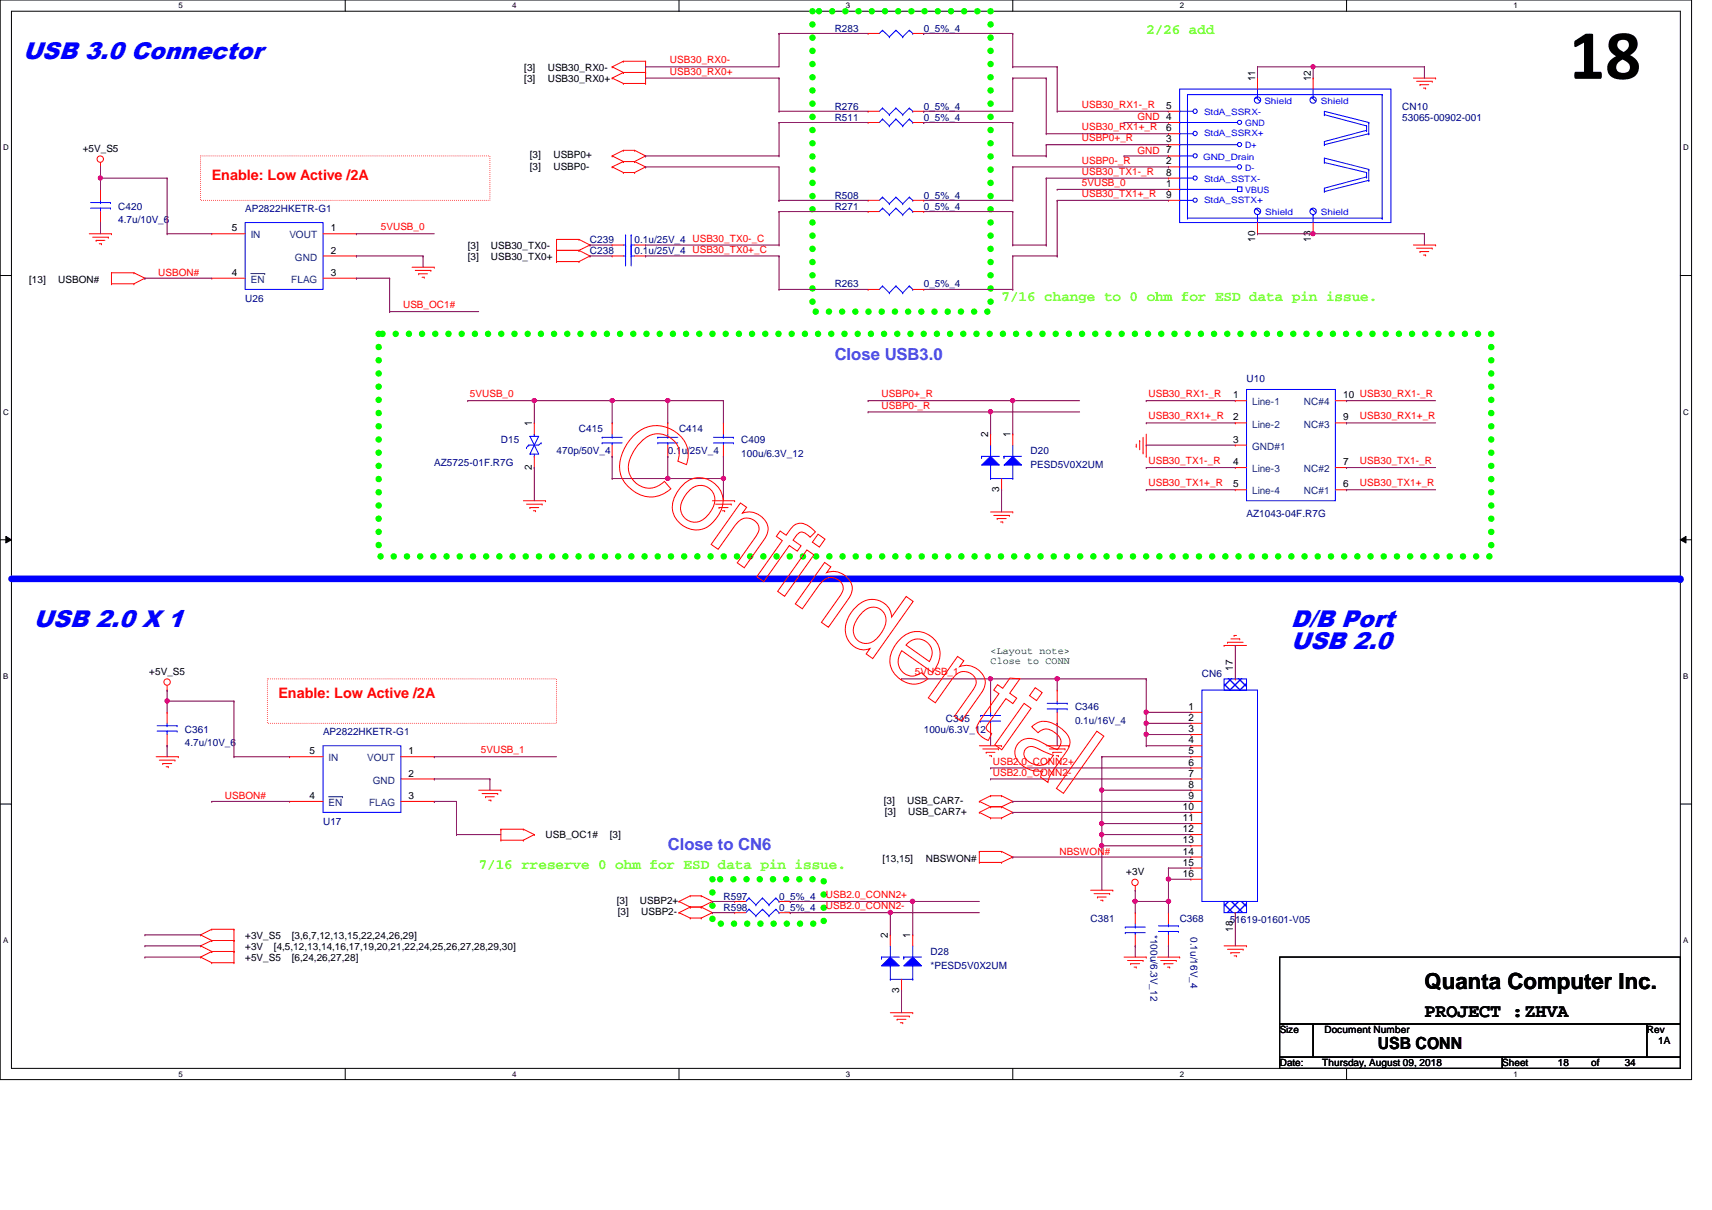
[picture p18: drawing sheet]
<svg xmlns="http://www.w3.org/2000/svg" width="297mm" height="210mm" viewBox="0 0 297 210" stroke-linecap="round" stroke-linejoin="round" font-family="sans-serif">
<defs><g id="words">
<text font-size="12.3" x="272.2" y="13.7">18</text>
<g font-size="4.3" fill="#00f">
<text x="3.9" y="10.2">USB 3.0 Connector</text>
<text x="5.8" y="108.7">USB 2.0 X 1</text>
<text x="224" y="112.6">USB 2.0</text>
<text x="224" y="108.7">D/B Port</text>
</g>
<text font-size="3.9" x="247.1" y="171.5">Quanta Computer Inc.</text>
<text font-size="3.3" x="247.1" y="176.4">PROJECT :ZHVA</text>
<g font-size="2.9" fill="#8000ff">
<text x="144.8" y="62.5">Close USB3.0</text>
<text x="115.9" y="147.4">Close to CN6</text>
</g>
<text font-size="2.9" x="239.1" y="182">USB CONN</text>
<g font-size="2.5" fill="#80ff00">
<text x="198.9" y="6">2/26 add</text>
<text x="173.8" y="52.3">7/16 change to 0 ohm for ESD data pin issue.</text>
<text x="83.1" y="150.7">7/16 rreserve 0 ohm for ESD data pin issue.</text>
</g>
<g font-size="2.5" fill="#f00">
<text x="36.7" y="31.3">Enable: Low Active /2A</text>
<text x="48.3" y="121.1">Enable: Low Active /2A</text>
</g>
<g font-size="1.7" fill="#000080">
<text x="144.8" y="5.5">R283</text>
<text x="160.3" y="5.5">0_5%_4</text>
<text x="144.8" y="19">R276</text>
<text x="144.8" y="20.9">R511</text>
<text x="160.3" y="19">0_5%_4</text>
<text x="160.3" y="20.9">0_5%_4</text>
<text x="243.3" y="19">CN10</text>
<text x="243.3" y="20.9">53065-00902-001</text>
<text x="144.8" y="34.5">R508</text>
<text x="160.3" y="34.5">0_5%_4</text>
<text x="20.5" y="36.4">C420</text>
<text x="20.5" y="38.7">4.7u/10V_6</text>
<text x="42.5" y="36.7">AP2822HKETR-G1</text>
<text x="144.8" y="36.4">R271</text>
<text x="160.3" y="36.4">0_5%_4</text>
<text x="102.4" y="44.1">C238</text>
<text x="102.4" y="42.2">C239</text>
<text x="110.1" y="44.1">0.1u/25V_4 USB30_TX0+_C</text>
<text x="110.1" y="42.2">0.1u/25V_4 USB30_TX0-_C</text>
<text x="42.5" y="52.4">U26</text>
<text x="144.8" y="49.9">R263</text>
<text x="160.3" y="49.9">0_5%_4</text>
<text x="216.3" y="66.3">U10</text>
<text x="86.9" y="76.9">D15</text>
<text x="100.5" y="75">C415</text>
<text x="117.8" y="75">C414</text>
<text x="128.6" y="76.9">C409</text>
<text x="75.4" y="80.8">AZ5725-01F.R7G</text>
<text x="96.6" y="78.8">470p/50V_4</text>
<text x="115.9" y="78.8">0.1u/25V_4</text>
<text x="128.6" y="79.2">100u/6.3V_12</text>
<text x="178.8" y="78.8">D20</text>
<text x="178.8" y="81.2">PESD5V0X2UM</text>
<text x="216.3" y="89.7">AZ1043-04F.R7G</text>
<text x="208.5" y="117.4">CN6</text>
<text x="164.1" y="125.2">C345</text>
<text x="186.5" y="123.2">C346</text>
<text x="186.5" y="125.6">0.1u/16V_4</text>
<text x="32.1" y="127.1">C361</text>
<text x="32.1" y="129.4">4.7u/10V_6</text>
<text x="56" y="127.5">AP2822HKETR-G1</text>
<text x="160.3" y="127.1">100u/6.3V_12</text>
<text x="56" y="143.1">U17</text>
<text x="125.5" y="156">R597</text>
<text x="125.5" y="158">R598</text>
<text x="135.2" y="156">0_5%_4</text>
<text x="135.2" y="158">0_5%_4</text>
<text x="189.2" y="159.9">C381</text>
<text x="204.7" y="159.9">C368</text>
<text x="213.4" y="160.1">51619-01601-V05</text>
<text x="161.5" y="165.7">D28</text>
<text x="199.6" y="162.2" transform="rotate(90 199.6 162.2)">*100u/6.3V_12</text>
<text x="206.5" y="162.6" transform="rotate(90 206.5 162.6)">0.1u/16V_4</text>
<text x="161.5" y="168">*PESD5V0X2UM</text>
</g>
<g font-size="1.7" fill="#f00">
<text x="116.2" y="11">USB30_RX0-</text>
<text x="116.2" y="13">USB30_RX0+</text>
<text x="187.7" y="18.7">USB30_RX1-_R</text>
<text x="187.7" y="22.6">USB30_RX1+_R</text>
<text x="197.4" y="20.9">GND 4</text>
<text x="187.7" y="24.5">USBP0+_R</text>
<text x="187.7" y="28.4">USBP0-_R</text>
<text x="197.4" y="26.7">GND 7</text>
<text x="187.7" y="30.3">USB30_TX1-_R</text>
<text x="187.7" y="34.2">USB30_TX1+_R</text>
<text x="187.7" y="32.3">5VUSB_0</text>
<text x="66.1" y="40">5VUSB_0</text>
<text x="27.5" y="47.9">USBON#</text>
<text x="69.9" y="53.5">USB_OC1#</text>
<text x="81.5" y="68.9">5VUSB_0</text>
<text x="152.9" y="68.9">USBP0+_R</text>
<text x="152.9" y="70.9">USBP0-_R</text>
<text x="199.3" y="68.9">USB30_RX1-_R</text>
<text x="199.3" y="72.8">USB30_RX1+_R</text>
<text x="236" y="72.8">USB30_RX1+_R</text>
<text x="199.3" y="80.5">USB30_TX1-_R</text>
<text x="236" y="80.5">USB30_TX1-_R</text>
<text x="199.3" y="84.4">USB30_TX1+_R</text>
<text x="236" y="84.4">USB30_TX1+_R</text>
<text x="158.7" y="117.2">5VUSB_1</text>
<text x="83.4" y="130.7">5VUSB_1</text>
<text x="172.3" y="132.6">USB2.0_CONN2+</text>
<text x="172.3" y="134.5">USB2.0_CONN2-</text>
<text x="39" y="138.6">USBON#</text>
<text x="183.8" y="148.3">NBSWON#</text>
<text x="143.3" y="155.8">USB2.0_CONN2+</text>
<text x="143.3" y="157.7">USB2.0_CONN2-</text>
</g>
<g font-size="1.7">
<text x="91" y="14.2">[3]</text>
<text x="91" y="12.2">[3]</text>
<text x="95" y="14.2">USB30_RX0+</text>
<text x="95" y="12.2">USB30_RX0-</text>
<text x="217.8" y="14.1" transform="rotate(-90 217.8 14.1)">11</text>
<text x="227.4" y="14.1" transform="rotate(-90 227.4 14.1)">12</text>
<text x="202.4" y="18.9">5</text>
<text x="202.4" y="22.8">6</text>
<text x="14.3" y="26.3">+5V_S5</text>
<text x="91.9" y="29.4">[3]</text>
<text x="91.9" y="27.5">[3]</text>
<text x="96" y="29.4">USBP0-</text>
<text x="96" y="27.5">USBP0+</text>
<text x="202.4" y="28.5">2</text>
<text x="202.4" y="24.7">3</text>
<text x="202.4" y="32.4">1</text>
<text x="202.4" y="30.5">8</text>
<text x="202.4" y="34.3">9</text>
<text x="40.2" y="40.1">5</text>
<text x="57.4" y="40.1">1</text>
<text x="217.8" y="41.9" transform="rotate(-90 217.8 41.9)">10</text>
<text x="227.4" y="41.9" transform="rotate(-90 227.4 41.9)">13</text>
<text x="40.2" y="47.8">4</text>
<text x="57.4" y="47.8">3</text>
<text x="57.4" y="44">2</text>
<text x="81.1" y="45">[3]</text>
<text x="81.1" y="43.1">[3]</text>
<text x="85.2" y="45">USB30_TX0+</text>
<text x="85.2" y="43.1">USB30_TX0-</text>
<text x="5.1" y="49.1">[13]</text>
<text x="10.1" y="49.1">USBON#</text>
<text x="213.9" y="69.1">1</text>
<text x="233" y="69.1">10 USB30_RX1-_R</text>
<text x="92.3" y="74" transform="rotate(-90 92.3 74)">1</text>
<text x="171.4" y="75.9" transform="rotate(-90 171.4 75.9)">2</text>
<text x="175.3" y="75.9" transform="rotate(-90 175.3 75.9)">1</text>
<text x="213.9" y="72.9">2</text>
<text x="213.9" y="76.8">3</text>
<text x="233" y="72.9">9</text>
<text x="92.3" y="81.5" transform="rotate(-90 92.3 81.5)">2</text>
<text x="213.9" y="80.7">4</text>
<text x="233" y="80.7">7</text>
<text x="173.4" y="85.3" transform="rotate(-90 173.4 85.3)">3</text>
<text x="213.9" y="84.5">5</text>
<text x="233" y="84.5">6</text>
<text x="25.9" y="117.1">+5V_S5</text>
<text x="213.9" y="116.4" transform="rotate(-90 213.9 116.4)">17</text>
<text x="206.2" y="123.1">1</text>
<text x="206.2" y="125.1">2</text>
<text x="53.7" y="130.9">5</text>
<text x="70.9" y="130.9">1</text>
<text x="206.2" y="127">3</text>
<text x="206.2" y="128.9">4</text>
<text x="206.2" y="130.9">5</text>
<text x="70.9" y="134.7">2</text>
<text x="206.2" y="132.8">6</text>
<text x="206.2" y="134.7">7</text>
<text x="206.2" y="136.7">8</text>
<text x="53.7" y="138.6">4</text>
<text x="70.9" y="138.6">3</text>
<text x="153.3" y="139.4">[3]</text>
<text x="153.5" y="141.4">[3]</text>
<text x="157.4" y="139.4">USB_CAR7-</text>
<text x="157.6" y="141.4">USB_CAR7+</text>
<text x="205.2" y="140.5">10</text>
<text x="205.2" y="142.5">11</text>
<text x="206.2" y="138.6">9</text>
<text x="94.7" y="145.5">USB_OC1#</text>
<text x="105.8" y="145.5">[3]</text>
<text x="153.1" y="149.5">[13,15]</text>
<text x="160.7" y="149.5">NBSWON#</text>
<text x="205.2" y="144.4">12</text>
<text x="205.2" y="146.3">13</text>
<text x="205.2" y="148.3">14</text>
<text x="195.4" y="151.8">+3V</text>
<text x="205.2" y="150.2">15</text>
<text x="205.2" y="152.1">16</text>
<text x="107" y="156.8">[3]</text>
<text x="107.2" y="158.7">[3]</text>
<text x="111" y="156.8">USBP2+</text>
<text x="111.2" y="158.7">USBP2-</text>
<text x="213.9" y="161.6" transform="rotate(-90 213.9 161.6)">18</text>
<text x="42.5" y="162.8">+3V_S5</text>
<text x="42.5" y="164.8">+3V</text>
<text x="42.5" y="166.7">+5V_S5</text>
<text x="47.5" y="164.8">[4,5,12,13,14,16,17,19,20,21,22,24,25,26,27,28,29,30]</text>
<text x="50.6" y="162.8">[3,6,7,12,13,15,22,24,26,29]</text>
<text x="50.6" y="166.7">[6,24,26,27,28]</text>
<text x="154" y="162.7" transform="rotate(-90 154 162.7)">2</text>
<text x="157.9" y="162.7" transform="rotate(-90 157.9 162.7)">1</text>
<text x="156" y="172.2" transform="rotate(-90 156 172.2)">3</text>
<text x="222" y="179.2">Size</text>
<text x="229.8" y="179.2">Document Number</text>
<text x="285.7" y="179.2">Rev</text>
<text x="222" y="185">Date:</text>
<text x="229.4" y="185">Thursday, August 09, 2018</text>
<text x="260.6" y="185">Sheet</text>
<text x="270.3" y="185">18</text>
<text x="276.1" y="185">of</text>
<text x="281.9" y="185">34</text>
<text x="287.7" y="181.1">1A</text>
</g>
<g font-size="1.7" fill="#004080">
<text x="43.5" y="41.4">IN</text>
<text x="50.2" y="41.4">VOUT</text>
<text x="51.2" y="45.2">GND</text>
<text x="43.5" y="49.1">EN</text>
<text x="50.5" y="49.1">FLAG</text>
<text x="217.3" y="70.3">Line-1</text>
<text x="226.2" y="70.3">NC#4</text>
<text x="217.3" y="74.2">Line-2</text>
<text x="226.2" y="74.2">NC#3</text>
<text x="217.3" y="81.9">Line-3</text>
<text x="217.3" y="78">GND#1</text>
<text x="226.2" y="81.9">NC#2</text>
<text x="217.3" y="85.8">Line-4</text>
<text x="226.2" y="85.8">NC#1</text>
<text x="57" y="132.1">IN</text>
<text x="63.7" y="132.1">VOUT</text>
<text x="64.7" y="135.9">GND</text>
<text x="57" y="139.8">EN</text>
<text x="64" y="139.8">FLAG</text>
</g>
<g font-size="1.7" fill="#008000">
<text x="171.9" y="113.4">&lt;Layout note&gt;</text>
<text x="171.9" y="115.1">Close to CONN</text>
</g>
<g font-size="1.5" fill="#00f">
<text x="208.9" y="19.9">StdA_SSRX-</text>
<text x="208.9" y="23.6">StdA_SSRX+</text>
<text x="216.1" y="21.9">GND</text>
<text x="219.4" y="18">Shield</text>
<text x="229.2" y="18">Shield</text>
<text x="208.7" y="27.7">GND_Drain</text>
<text x="216.1" y="25.7">D+</text>
<text x="216.1" y="29.6">D-</text>
<text x="208.9" y="35.2">StdA_SSTX+</text>
<text x="208.9" y="31.5">StdA_SSTX-</text>
<text x="216.1" y="33.4">VBUS</text>
<text x="219.5" y="37.3">Shield</text>
<text x="229.2" y="37.3">Shield</text>
</g>
<g font-size="1.4">
<text x="30.9" y="1.4">5</text>
<text x="88.9" y="1.4">4</text>
<text x="146.8" y="1.4">3</text>
<text x="204.7" y="1.4">2</text>
<text x="262.6" y="1.4">1</text>
<text x=".5" y="26.1">D</text>
<text x="292.1" y="26.1">D</text>
<text x=".5" y="71.9">C</text>
<text x="292.1" y="71.9">C</text>
<text x=".5" y="117.8">B</text>
<text x="292.1" y="117.8">B</text>
<text x=".5" y="163.6">A</text>
<text x="292.1" y="163.6">A</text>
<text x="30.9" y="186.8">5</text>
<text x="88.9" y="186.8">4</text>
<text x="146.8" y="186.8">3</text>
<text x="204.7" y="186.8">2</text>
<text x="262.6" y="186.8">1</text>
</g>
</g></defs>
<path d="M0 0h293.5v187.3h-293.5zM2 1.9h289.5v183.4h-289.5z" fill="none" stroke="#000" stroke-width=".17"/>
<g fill="#fff">
<path d="M30.9 .2h.8v1.5h-.8z"/>
<path d="M30.9 185.5h.8v1.6h-.8z"/>
</g>
<path d="M59.9 0v1.9M59.9 185.3v2" fill="none" stroke="#000" stroke-width=".17"/>
<g fill="#fff">
<path d="M88.9 .2h.7v1.5h-.7z"/>
<path d="M88.9 185.5h.7v1.6h-.7z"/>
</g>
<path d="M117.8 0v1.9M117.8 185.3v2" fill="none" stroke="#000" stroke-width=".17"/>
<g fill="#fff">
<path d="M146.8 .2h.7v1.5h-.7z"/>
<path d="M146.8 185.5h.7v1.6h-.7z"/>
</g>
<path d="M175.7 0v1.9M175.7 185.3v2" fill="none" stroke="#000" stroke-width=".17"/>
<g fill="#fff">
<path d="M204.7 .2h.7v1.5h-.7z"/>
<path d="M204.7 185.5h.7v1.6h-.7z"/>
</g>
<path d="M233.6 0v1.9M233.6 185.3v2" fill="none" stroke="#000" stroke-width=".17"/>
<g fill="#fff">
<path d="M262.6 .2h.8v1.5h-.8z"/>
<path d="M262.6 185.5h.8v1.6h-.8z"/>
<path d="M.5 24.8h1v1.6h-1z"/>
<path d="M292.1 24.8h.9v1.6h-.9z"/>
<path d="M.5 70.7h1v1.5h-1z"/>
<path d="M292.1 70.7h.9v1.5h-.9z"/>
</g>
<path d="M0 47.8h2M291.5 47.8h2" fill="none" stroke="#000" stroke-width=".17"/>
<g fill="#fff">
<path d="M.5 116.5h.9v1.6h-.9z"/>
<path d="M292.1 116.5h.8v1.6h-.8z"/>
</g>
<path d="M0 93.6h2M1 93l1 .6-1 .6zM291.5 93.6l1-.6v1.2zM291.5 93.6h2" fill="none" stroke="#000" stroke-width=".17"/>
<path d="M1 93l1 .6-1 .6zM291.5 93.6l1-.6v1.2z" fill="#000"/>
<g fill="#fff">
<path d="M.5 162.4h.9v1.5h-.9z"/>
<path d="M292.1 162.4h.8v1.5h-.8z"/>
</g>
<path d="M0 139.5h2M291.5 139.5h2" fill="none" stroke="#000" stroke-width=".17"/>
<path d="M34.8 27.1h50.2v7.7h-50.2zM46.4 117.8h50.2v7.7h-50.2z" fill="none" stroke="#f00" stroke-width=".17" stroke-dasharray="0 .3"/>
<path d="M2 100.4h289.5" fill="none" stroke="#00f" stroke-width="1.1"/>
<circle cx="291.5" cy="100.4" r=".57" fill="#00f"/>
<path d="M141 1.9h30.9v52.2h-30.9zM65.7 57.9h193v38.6h-193zM123.6 152.5h19.3v7.7h-19.3z" fill="none" stroke="#0f0" stroke-width="1.1" stroke-dasharray="0 2.3"/>
<g fill="none" stroke="#f00" stroke-width=".17">
<path d="M106.2 13.5h.1M106.2 11.6h.1M106.2 13.5l2 1M106.2 11.6l2 1M108.2 12.6h.1M108.2 14.5h.1M108.2 10.6h.1M108.2 12.6l-2 .9M108.2 12.6h3.8M108.2 14.5h3.8M108.2 10.6l-2 1M108.2 10.6h3.8"/>
<path d="M112 12.6h.1M112 14.5h.1M112 10.6h.1M112 10.6v3.9M150.6 19.3h.1M150.6 5.8h.1M150.6 19.3h2M150.6 5.8h2M158.4 19.3h1.9M158.4 5.8h1.9M160.3 19.3h.1M160.3 5.8h.1"/>
<path d="M245.2 13.5h3.9M245.8 14.1h2.7M246.4 14.7h.1M246.4 14.7h1.5M247 15.3h.4M247.4 15.3h.1M248.5 14.1h.1M249.1 13.5h.1M17.4 29h.1M17.4 32.9h.1M17.4 38.6h.1M17.4 28.2v.8"/>
<path d="M17.4 32.9v1.9M17.4 36.7v1.9M106.2 29h.1M106.2 27.1h.1M106.2 29l2 .9M106.2 27.1l2 .9M108.2 29.9h.1M108.2 28h.1M108.2 26.1h.1M108.2 29.9h1.9M108.2 28l-2 1M108.2 28h1.9"/>
<path d="M108.2 26.1l-2 1M108.2 26.1h1.9M110.1 29.9h.1M110.1 28h.1M110.1 26.1h.1M110.1 28l1.9 1M110.1 26.1l1.9 1M112 29h.1M112 27.1h.1M112 29l-1.9 .9M112 27.1l-1.9 .9M150.6 21.3h.1"/>
<path d="M150.6 21.3h2M158.4 21.3h1.9M160.3 21.3h.1M15.5 40.6h3.8M16.1 41.1h2.7M16.7 41.7h.1M16.7 41.7h1.5M17.2 42.3h.4M17.6 42.3h.1M18.8 41.1h.1M19.3 49.2h.1M19.3 47.3h.1"/>
<path d="M19.3 40.6h.1M19.3 49.2h3.9M19.3 47.3v1.9M19.3 47.3h3.9M23.2 49.2h.1M23.2 47.3h.1M23.2 47.3l1.9 1M25.1 48.3h.1M25.1 48.3l-1.9 .9M71.5 46.4h3.8M72 46.9h2.8M72.6 47.5h.1"/>
<path d="M72.6 47.5h1.6M73.2 48.1h.4M73.6 48.1h.1M74.8 46.9h.1M75.3 46.4h.1M96.6 45.4h.1M96.6 43.4h.1M96.6 41.5h.1M96.6 43.4h3.9M96.6 45.4h3.9M96.6 41.5v3.9M96.6 41.5h3.9"/>
<path d="M100.5 43.4h.1M100.5 45.4h.1M100.5 41.5h.1M100.5 43.4l1.9 1M100.5 41.5l1.9 1M102.4 44.4h.1M102.4 42.5h.1M102.4 44.4l-1.9 1M102.4 42.5l-1.9 .9M106.2 44.4h.1M106.2 44.4h2M110.1 44.4h1.9"/>
<path d="M112 44.4h.1M150.6 50.2h.1M150.6 50.2h2M158.4 50.2h1.9M160.3 50.2h.1M245.2 42.5h3.9M245.8 43.1h2.7M246.4 43.6h.1M246.4 43.6h1.5M247 44.2h.4M247.4 44.2h.1M248.5 43.1h.1"/>
<path d="M249.1 42.5h.1M92.7 73.4h.1M92.7 73.4v1.9M92.7 79.2v1.9M197.1 77.4h.1M197.1 77v.4M197.7 76.5h.1M197.7 76.5v1.5M198.3 78.6h.1M198.3 75.9v2.7M198.9 79.2h.1M198.9 75.3v3.9"/>
<path d="M90.8 86.9h3.9M91.4 87.5h2.7M91.9 88.1h.1M91.9 88.1h1.6M92.5 88.6h.4M92.7 81.1h.1M92.9 88.6h.1M94.1 87.5h.1M94.7 86.9h.1M123.6 86.9h3.9M124.2 87.5h2.7M124.8 88.1h.1"/>
<path d="M124.8 88.1h1.5M125.3 88.6h.4M125.7 88.6h.1M126.9 87.5h.1M127.5 86.9h.1M171.9 88.8h3.8M172.4 89.4h2.7M173 90h.1M173 90h1.6M173.6 90.6h.4M174 90.6h.1M175.1 89.4h.1"/>
<path d="M175.7 88.8h.1M29 119.7h.1M29 118.9v.8M183.4 119.7h.1M183.4 119.7v1.9M212.4 112h.1M212.4 112h3.9M213 111.4h.1M213 111.4h2.7M213.6 110.8h1.5M214.1 110.2h.1M214.1 110.2h.4"/>
<path d="M215.1 110.8h.1M27.1 131.3h3.8M27.6 131.9h2.7M28.2 132.5h.1M28.2 132.5h1.6M28.8 133h.4M29.2 133h.1M30.3 131.9h.1M30.9 131.3h.1M50.2 139h.1M50.2 131.3h.1M50.2 131.3h5.8"/>
<path d="M50.2 139h5.8M69.6 131.3h5.7M69.6 139h5.7M69.6 135.1h5.7M75.3 139h.1M75.3 131.3h.1M75.3 135.1h.1M83.1 137.1h3.8M83.6 137.7h2.8M84.2 138.2h.1M84.2 138.2h1.6M84.8 138.8h.4"/>
<path d="M85.2 138.8h.1M86.4 137.7h.1M86.9 137.1h.1M169.9 139h.1M169.9 139l2 1M169.9 129.4h3.9M170.5 129.9h2.7M171.1 130.5h.1M171.1 130.5h1.5M171.7 131.1h.3M171.9 140h.1M171.9 138h.1"/>
<path d="M171.9 140l-2 .9M171.9 140h1.9M171.9 138l-2 1M171.9 138h1.9M172 131.1h.1M173.2 129.9h.1M173.8 140h.1M173.8 138h.1M173.8 129.4h.1M173.8 140l1.9 .9M173.8 138l1.9 1M175.7 139h.1"/>
<path d="M175.7 139l-1.9 1M181.5 129.4h3.9M182.1 129.9h2.7M182.7 130.5h.1M182.7 130.5h1.5M183.3 131.1h.3M183.4 125.5h.1M183.4 123.6v1.9M183.6 131.1h.1M184.8 129.9h.1M185.4 129.4h.1M86.9 143.8h.1"/>
<path d="M86.9 145.8h.1M86.9 143.8h3.9M86.9 143.8v2M86.9 145.8h3.9M90.8 143.8h.1M90.8 145.8h.1M90.8 143.8l1.9 1M92.7 144.8h.1M92.7 144.8l-1.9 1M117.8 158.3h.1M117.8 156.4h.1M117.8 158.3l2 1"/>
<path d="M117.8 156.4l2 1M119.8 159.3h.1M119.8 157.4h.1M119.8 155.4h.1M119.8 159.3h1.9M119.8 157.4l-2 .9M119.8 157.4h1.9M119.8 155.4l-2 1M119.8 155.4h1.9M121.7 159.3h.1M121.7 157.4h.1M121.7 155.4h.1"/>
<path d="M121.7 157.4l1.9 .9M121.7 155.4l1.9 1M123.6 158.3h.1M123.6 156.4h.1M123.6 158.3l-1.9 1M123.6 156.4l-1.9 1M169.9 140.9h.1M169.9 149.6h.1M169.9 147.7h.1M169.9 140.9l2 1M169.9 149.6h3.9M169.9 147.7v1.9"/>
<path d="M169.9 147.7h3.9M171.9 141.9h.1M171.9 141.9h1.9M173.8 141.9h.1M173.8 149.6h.1M173.8 147.7h.1M173.8 147.7l1.9 1M175.7 140.9h.1M175.7 148.7h.1M175.7 140.9l-1.9 1M175.7 148.7l-1.9 .9M189.2 154.4h3.9"/>
<path d="M189.8 155h2.7M190.4 155.6h.1M190.4 155.6h1.5M191 156.2h.3M191.3 156.2h.1M192.5 155h.1M193.1 154.4h.1M197 154.4h.1M197 153.7v.7M34.8 162.2h.1M34.8 164.1h.1M34.8 166h.1"/>
<path d="M34.8 162.2l1.9 1M34.8 164.1l1.9 1M34.8 166l1.9 1M36.7 163.2h.1M36.7 161.2h.1M36.7 165.1h.1M36.7 167h.1M36.7 163.2h3.9M36.7 161.2h3.9M36.7 161.2l-1.9 1M36.7 165.1h3.9M36.7 163.2l-1.9 .9"/>
<path d="M36.7 167h3.9M36.7 165.1l-1.9 .9M40.6 163.2h.1M40.6 161.2h.1M40.6 165.1h.1M40.6 167h.1M40.6 161.2v5.8M154.5 175.7h3.9M155.1 176.3h2.7M155.7 176.8h.1M155.7 176.8h1.5M156.2 177.4h.4"/>
<path d="M156.6 177.4h.1M157.8 176.3h.1M158.4 175.7h.1M195 166h3.9M195.6 166.6h2.7M196.2 167.2h.1M196.2 167.2h1.5M196.8 167.8h.3M197.1 167.8h.1M198.3 166.6h.1M198.9 166h.1M200.8 166h3.9"/>
<path d="M201.4 166.6h2.7M202 167.2h.1M202 167.2h1.5M202.6 167.8h.3M202.9 167.8h.1M204.1 166.6h.1M204.7 166h.1M212.4 164.1h3.9M213 164.7h2.7M213.6 165.3h.1M213.6 165.3h1.5M214.1 165.8h.4"/>
<path d="M214.5 165.8h.1M215.7 164.7h.1M216.3 164.1h.1"/>
<circle cx="17.4" cy="27.6" r=".56"/>
<circle cx="29" cy="118.3" r=".56"/>
<circle cx="196.9" cy="153.1" r=".56"/>
</g>
<path d="M222 166h69.5v11.6h-69.5zM222 177.6h5.8v5.8h-5.8zM227.8 177.6h57.9v5.8h-57.9zM285.7 177.6h5.8v5.8h-5.8zM222 183.4h38.6v1.9h-38.6zM260.6 183.4h30.9v1.9h-30.9z" fill="none" stroke="#000" stroke-width=".17"/>
<g fill="none" stroke="#00f" stroke-width=".17">
<path d="M153.1 18.8h.1M153.1 5.2h.1M153.1 18.8l-.5 .5M153.1 18.8l1.2 1.1M153.1 5.2l-.5 .6M153.1 5.2l1.2 1.2M154.3 19.9h.1M154.3 6.4h.1M155.4 18.8h.1M155.4 5.2h.1M155.4 18.8l-1.1 1.1M155.4 18.8l1.2 1.1"/>
<path d="M155.4 5.2l-1.1 1.2M155.4 5.2l1.2 1.2M156.6 19.9h.1M156.6 6.4h.1M157.8 18.8h.1M157.8 5.2h.1M157.8 18.8l-1.2 1.1M157.8 18.8l.6 .5M157.8 5.2l-1.2 1.2M157.8 5.2l.6 .6M158.4 19.3h.1M158.4 5.8h.1"/>
<path d="M15.7 36.1h3.5M15.7 35.1h3.5M17.4 35.1h.1M17.4 36.1h.1M17.4 34.8v.3M17.4 36.1v.6M19.2 36.1h.1M19.2 35.1h.1M153.1 20.7h.1M153.1 20.7l-.5 .6M153.1 20.7l1.2 1.1M154.3 21.8h.1"/>
<path d="M155.4 20.7h.1M155.4 20.7l-1.1 1.1M155.4 20.7l1.2 1.1M156.6 21.8h.1M157.8 20.7h.1M157.8 20.7l-1.2 1.1M157.8 20.7l.6 .6M158.4 21.3h.1M108.2 44.4h.3M108.5 44.4h.1M108.5 42.7h.1M108.5 42.7v3.4"/>
<path d="M109.5 42.7h.1M109.5 44.4h.1M109.5 44.4h.6M109.5 42.7v3.4M153.1 49.6h.1M153.1 49.6l-.5 .6M153.1 49.6l1.2 1.2M154.3 50.8h.1M155.4 49.6h.1M155.4 49.6l-1.1 1.2M155.4 49.6l1.2 1.2M156.6 50.8h.1"/>
<path d="M157.8 49.6h.1M157.8 49.6l-1.2 1.2M157.8 49.6l.6 .6M158.4 50.2h.1M91.4 77.6h.1M91.7 77.2h.1M91.7 77.2l-.3 .4M91.9 75.7h1.6l-.8 1.5zM92.7 77.2l.8 1.6h-1.6zM92.7 79.2h.1M92.7 75.3h.1M92.7 75.3v.4"/>
<path d="M92.7 78.8v.4M93.9 76.8h.1M93.9 76.8l-.4 .4h-1.8M56 129.4h13.6v11.5h-13.6zM181.7 123h3.5M181.7 122h3.5M183.4 122h.1M183.4 123h.1M183.4 121.6v.4M183.4 123v.6M185.2 123h.1M185.2 122h.1"/>
</g>
<path d="M57 138.2h2.4M59.4 138.2h.1" fill="none" stroke="#004080" stroke-width=".17"/>
<path d="M212.4 117.8h3.9v1.9h-3.9z" fill-rule="evenodd" fill="#fff"/>
<path d="M212.4 117.8h3.9v1.9h-3.9z" fill-rule="evenodd" fill="#00f"/>
<path d="M212.4 117.8h3.9v1.9h-3.9z" fill="none" stroke="#00f" stroke-width=".17"/>
<path d="M212.4 156.4h3.9v1.9h-3.9z" fill-rule="evenodd" fill="#fff"/>
<path d="M212.4 156.4h3.9v1.9h-3.9z" fill-rule="evenodd" fill="#00f"/>
<path d="M42.5 38.6h13.5v11.6h-13.5zM208.5 119.7h9.7v36.7h-9.7zM212.4 156.4h3.9v1.9h-3.9z" fill="none" stroke="#00f" stroke-width=".17"/>
<g fill="none" stroke="#f00" stroke-width=".17">
<path d="M36.7 48.3h.1M36.7 40.6h.1M36.7 48.3h5.8M36.7 40.6h5.8M56 48.3h5.8M56 40.6h5.8M56 44.4h5.8M61.8 48.3h.1M61.8 40.6h.1M61.8 44.4h.1M214.3 117.8h.1M206.6 123.6h.1"/>
<path d="M206.6 127.4h.1M206.6 125.5h.1M206.6 129.4h.1M206.6 131.3h.1M206.6 133.2h.1M206.6 135.1h.1M206.6 137.1h.1M206.6 139h.1M206.6 123.6h1.9M206.6 127.4h1.9M206.6 125.5h1.9M206.6 129.4h1.9"/>
<path d="M206.6 131.3h1.9M206.6 133.2h1.9M206.6 135.1h1.9M206.6 137.1h1.9M206.6 139h1.9M206.6 140.9h.1M206.6 142.9h.1M206.6 144.8h.1M206.6 146.7h.1M206.6 148.7h.1M206.6 150.6h.1M206.6 152.5h.1"/>
<path d="M206.6 140.9h1.9M206.6 142.9h1.9M206.6 144.8h1.9M206.6 146.7h1.9M206.6 148.7h1.9M206.6 150.6h1.9M206.6 152.5h1.9M214.3 158.3h.1"/>
</g>
<path d="M43.5 47.5h2.4M45.9 47.5h.1" fill="none" stroke="#004080" stroke-width=".17"/>
<path d="M154.5 166l1.5 1.6h-3.1z" fill="#00f"/>
<path d="M154.5 166l1.5 1.6h-3.1z" fill="none" stroke="#00f" stroke-width=".17"/>
<path d="M156.8 167.6l1.6-1.6 1.5 1.6z" fill="#00f"/>
<g fill="none" stroke="#00f" stroke-width=".17">
<path d="M204.7 19.3h.1M204.7 19.3h2.3M206 16.4h33.8M239.8 16.4h.1M239.8 16.4v21.4M153.1 36.1h.1M153.1 36.1l-.5 .6M153.1 36.1l1.2 1.2M154.3 37.3h.1M155.4 36.1h.1M155.4 36.1l-1.1 1.2M155.4 36.1l1.2 1.2"/>
<path d="M156.6 37.3h.1M157.8 36.1h.1M157.8 36.1l-1.2 1.2M157.8 36.1l.6 .6M158.4 36.7h.1M204.7 32.9h.1M204.7 29h.1M204.7 25.1h.1M204.7 21.3h.1M204.7 34.8h.1M204.7 30.9h.1M204.7 27.1h.1"/>
<path d="M204.7 23.2h.1M204.7 32.9h10M204.7 29h10M204.7 25.1h10M204.7 21.3h10M204.7 34.8h2.3M204.7 30.9h2.3M204.7 27.1h2.3M204.7 23.2h2.3M206 37.8h33.8M214.7 32.4h.8v.8h-.8zM239.8 37.8h.1"/>
<path d="M108.2 42.5h.3M108.5 42.5h.1M108.5 40.8h.1M108.5 40.8v3.4M109.5 40.8h.1M109.5 42.5h.1M109.5 42.5h.6M109.5 40.8v3.4M104.5 75.9h.1M104.5 76.8h.1M104.5 75.9h3.4M104.5 76.8h3.4"/>
<path d="M106.2 76.8h.1M106.2 75.9h.1M106.2 75.3v.6M106.2 76.8v.4M114.1 75.9h.1M114.1 76.8h.1M114.1 75.9h3.5M114.1 76.8h3.5M115.9 76.8h.1M115.9 75.9h.1M115.9 75.3v.6M115.9 76.8v.4"/>
<path d="M130 155.8h.1M130 155.8l-.6 .6M130 155.8l1.1 1.2M131.1 157h.1M132.3 155.8h.1M132.3 155.8l-1.2 1.2M132.3 155.8l1.1 1.2M133.4 157h.1M134.6 155.8h.1M134.6 155.8l-1.2 1.2M134.6 155.8l.6 .6M135.2 156.4h.1"/>
<path d="M152.9 166h.1M152.9 166h3.1M152.9 166v.4M154.5 166h.1M154.5 169.9h.1M154.5 167.6h.1M154.5 164.1v1.9M154.5 167.6v2.3M154.5 169.9h3.9M156.8 167.6l1.6-1.6 1.5 1.6zM156.8 166h.1M156.8 166h3.1"/>
<path d="M156.8 166v.4M158.4 166h.1M158.4 169.9h.1M158.4 164.1v1.9M158.4 167.6v2.3M195.2 160.8h.1M195.2 161.8h.1M195.2 160.8h3.5M195.2 161.8h3.5M197 161.8h.1M197 160.8h.1M197 160.2v.6"/>
<path d="M197 161.8v.4M201 161.6h3.5M201 160.6h3.5M202.7 160.6h.1M202.7 161.6h.1M202.7 160.2v.4M202.7 161.6v.6M204.5 161.6h.1M204.5 160.6h.1"/>
<circle cx="207.4" cy="19.3" r=".38"/>
<circle cx="207.4" cy="23.2" r=".38"/>
<circle cx="207.4" cy="30.9" r=".37"/>
<circle cx="207.4" cy="34.7" r=".37"/>
<circle cx="207.4" cy="27" r=".37"/>
<circle cx="215.1" cy="29" r=".38"/>
<circle cx="215.1" cy="21.2" r=".37"/>
<circle cx="215.1" cy="25.1" r=".37"/>
</g>
<g fill="none" stroke="#f00" stroke-width=".17">
<path d="M150.6 36.7h.1M150.6 36.7h2M158.4 36.7h1.9M160.3 36.7h.1M106.2 42.5h.1M106.2 42.5h2M110.1 42.5h1.9M112 42.5h.1M106.2 79.2h.1M106.2 73.4h.1M106.2 73.4v1.9M106.2 77.2v2"/>
<path d="M115.9 79.2h.1M115.9 73.4h.1M115.9 73.4v1.9M115.9 77.2v2M127.5 156.4h.1M127.5 156.4h1.9M135.2 156.4h1.9M137.1 156.4h.1M197 158.3h.1M197 158.3v1.9M202.7 158.3h.1M202.7 158.3v1.9"/>
<path d="M154.5 162.2h.1M154.5 162.2v1.9M156.4 171.8h.1M156.4 169.9v1.9M158.4 162.2h.1M158.4 162.2v1.9M197 164.1h.1M197 162.2v1.9M202.7 164.1h.1M202.7 162.2v1.9"/>
</g>
<circle cx="218.2" cy="17.4" r=".56" fill="#fff"/>
<circle cx="218.2" cy="17.4" r=".56" fill="#00f"/>
<circle cx="218.2" cy="17.4" r=".56" fill="none" stroke="#00f" stroke-width=".17"/>
<circle cx="218.2" cy="36.7" r=".56" fill="#fff"/>
<circle cx="218.2" cy="36.7" r=".56" fill="#00f"/>
<g fill="none" stroke="#00f" stroke-width=".17">
<path d="M204.7 15.5h36.6v23.1h-36.6zM206 16.4v21.4M218.2 16.8h.1M218.2 15.5v1.3M229.8 19.9h.1M229.8 19.9v-.6l7.7 2M229.8 19.9l7.3 1.9M206 37.8h.1M218.2 37.3h.1M218.2 37.3v1.3M229.8 25.1h.1M229.8 28.2h.1"/>
<path d="M229.8 33.2h.1M229.8 28.2v-.8l7.7 2M229.8 28.2l7.3 1.7M237.1 21.8h.1M237.1 22.6h.1M237.1 30.7h.1M237.1 29.9h.1M237.1 22.6l-7.3 2v.5M237.1 30.7l-7.3 1.9v.6M237.1 21.8v.8M237.1 29.9v.8M237.5 21.3h.1"/>
<path d="M237.5 23.2h.1M237.5 31.3h.1M237.5 29.4h.1M237.5 23.2l-7.7 1.9M237.5 21.3v1.9M237.5 29.4v1.9M237.5 31.3l-7.7 1.9"/>
<circle cx="218.2" cy="36.7" r=".56"/>
</g>
<circle cx="227.8" cy="17.4" r=".56" fill="#fff"/>
<circle cx="227.8" cy="17.4" r=".56" fill="#00f"/>
<circle cx="227.8" cy="17.4" r=".56" fill="none" stroke="#00f" stroke-width=".17"/>
<circle cx="227.8" cy="36.7" r=".56" fill="#fff"/>
<circle cx="227.8" cy="36.7" r=".56" fill="#00f"/>
<g fill="none" stroke="#00f" stroke-width=".17">
<path d="M227.8 16.8h.1M227.8 15.5v1.3M153.1 34.2h.1M153.1 34.2l-.5 .6M153.1 34.2l1.2 1.1M154.3 35.3h.1M155.4 34.2h.1M155.4 34.2l-1.1 1.1M155.4 34.2l1.2 1.1M156.6 35.3h.1M157.8 34.2h.1M157.8 34.2l-1.2 1.1"/>
<path d="M157.8 34.2l.6 .6M158.4 34.8h.1M227.8 37.3h.1M227.8 37.3v1.3M216.3 67.6h15.4v19.3h-15.4z"/>
<circle cx="227.8" cy="36.7" r=".56"/>
</g>
<g fill="none" stroke="#f00" stroke-width=".17">
<path d="M202.7 19.3h.1M202.7 19.3h2M218.2 13.5h.1M218.2 13.5v2M227.8 13.5h.1M227.8 13.5v2M150.6 34.8h.1M150.6 34.8h2M158.4 34.8h1.9M160.3 34.8h.1M202.7 32.9h.1M202.7 29h.1"/>
<path d="M202.7 25.1h.1M202.7 21.3h.1M202.7 23.2h.1M202.7 27.1h.1M202.7 30.9h.1M202.7 34.8h.1M202.7 32.9h2M202.7 29h2M202.7 25.1h2M202.7 21.3h2M202.7 23.2h2M202.7 27.1h2"/>
<path d="M202.7 30.9h2M202.7 34.8h2M218.2 38.6v2M227.8 38.6v2M218.2 40.6h.1M227.8 40.6h.1M214.3 73.4h.1M214.3 77.2h.1M214.3 69.5h.1M214.3 73.4h2M214.3 69.5h2M214.3 77.2h2"/>
<path d="M231.7 73.4h1.9M231.7 69.5h1.9M233.6 73.4h.1M233.6 69.5h.1M214.3 81.1h.1M214.3 85h.1M214.3 81.1h2M214.3 85h2M231.7 81.1h1.9M231.7 85h1.9M233.6 81.1h.1M233.6 85h.1"/>
</g>
<path d="M170.3 80.7l1.6-1.5 1.5 1.5z" fill="#00f"/>
<path d="M170.3 80.7l1.6-1.5 1.5 1.5z" fill="none" stroke="#00f" stroke-width=".17"/>
<path d="M174.2 80.7l1.5-1.5 1.5 1.5z" fill="#00f"/>
<g fill="none" stroke="#00f" stroke-width=".17">
<path d="M123.8 75.9h3.5M123.8 76.8h3.5M125.5 76.8h.1M125.5 75.9h.1M125.5 75.3v.6M125.5 76.8v.4M127.3 75.9h.1M127.3 76.8h.1M170.3 79.2h.1M170.3 79.2h3.1M170.3 79.2v.3M171.9 79.2h.1"/>
<path d="M171.9 77.2v2M174.2 79.2h.1M174.2 79.2h3M174.2 79.2v.3M175.7 79.2h.1M175.7 77.2v2M171.9 83h.1M171.9 80.7h.1M171.9 80.7v2.3M171.9 83h3.8M174.2 80.7l1.5-1.5 1.5 1.5zM175.7 83h.1"/>
<path d="M175.7 80.7v2.3M27.3 126.8h3.4M27.3 125.9h3.4M29 125.9h.1M29 126.8h.1M29 125.5v.4M29 126.8v.6M30.7 126.8h.1M30.7 125.9h.1M170.1 124.1h.1M170.1 125.1h.1M170.1 124.1h3.5"/>
<path d="M170.1 125.1h3.5M171.9 125.1h.1M171.9 124.1h.1M171.9 123.6v.5M171.9 125.1v.4M130 157.7h.1M130 157.7l-.6 .6M130 157.7l1.1 1.2M131.1 158.9h.1M132.3 157.7h.1M132.3 157.7l-1.2 1.2M132.3 157.7l1.1 1.2"/>
<path d="M133.4 158.9h.1M134.6 157.7h.1M134.6 157.7l-1.2 1.2M134.6 157.7l.6 .6M135.2 158.3h.1"/>
</g>
<g fill="none" stroke="#f00" stroke-width=".17">
<path d="M125.5 79.2h.1M125.5 73.4h.1M125.5 73.4v1.9M125.5 77.2v2M171.9 75.3h.1M171.9 75.3v1.9M175.7 75.3h.1M175.7 75.3v1.9M173.8 85h.1M173.8 83v2M29 123.6h.1M29 129.4h.1"/>
<path d="M29 123.6v1.9M29 127.4v2M171.9 127.4h.1M171.9 121.6h.1M171.9 121.6v2M171.9 125.5v1.9M127.5 158.3h.1M127.5 158.3h1.9M135.2 158.3h1.9M137.1 158.3h.1"/>
</g>
<path d="M106.2 69.5h.1M106.2 69.5v3.9M115.9 69.5h.1M115.9 69.5h9.6M125.5 69.5h.1M125.5 69.5v3.9M115.9 83h.1M115.9 83h9.6M125.5 83h.1M125.5 83v3.9" fill="none" stroke="#800040" stroke-width=".17"/>
<circle cx="106.2" cy="69.5" r=".37" fill="#f0f"/>
<circle cx="106.2" cy="69.5" r=".37" fill="none" stroke="#f0f" stroke-width=".17"/>
<path d="M106.2 79.2h.1M106.2 79.2v3.8M115.9 69.5h.1M115.9 69.5v3.9" fill="none" stroke="#800040" stroke-width=".17"/>
<circle cx="115.9" cy="69.5" r=".37" fill="#f0f"/>
<circle cx="115.9" cy="69.5" r=".37" fill="none" stroke="#f0f" stroke-width=".17"/>
<path d="M17.4 30.9h.1M17.4 30.9h11.6M106.2 69.5h.1M106.2 69.5h9.7M115.9 79.2h.1M115.9 79.2v3.8" fill="none" stroke="#800040" stroke-width=".17"/>
<circle cx="17.4" cy="30.9" r=".37" fill="#f0f"/>
<circle cx="17.4" cy="30.9" r=".37" fill="none" stroke="#f0f" stroke-width=".17"/>
<g fill="none" stroke="#800040" stroke-width=".17">
<path d="M17.4 30.9h.1M17.4 38.6h.1M17.4 29h.1M17.4 29v3.9M17.4 38.6v2M29 30.9h.1M29 30.9v9.7M25.1 48.3h.1M25.1 48.3h11.6M29 40.6h.1M29 40.6h7.7M61.8 48.3h.1"/>
<path d="M61.8 44.4h.1M61.8 40.6h.1M61.8 48.3h5.8M61.8 40.6h13.5M61.8 44.4h11.6M67.6 48.3h.1M67.6 48.3v5.8M73.4 44.4h.1M73.4 44.4v2M81.1 69.5h.1M81.1 69.5h11.6M125.5 79.2h.1"/>
<path d="M125.5 79.2v3.8"/>
</g>
<circle cx="125.5" cy="83" r=".37" fill="#f0f"/>
<circle cx="125.5" cy="83" r=".37" fill="none" stroke="#f0f" stroke-width=".17"/>
<path d="M106.2 83h.1M106.2 83h9.7" fill="none" stroke="#800040" stroke-width=".17"/>
<circle cx="115.9" cy="83" r=".37" fill="#f0f"/>
<circle cx="115.9" cy="83" r=".37" fill="none" stroke="#f0f" stroke-width=".17"/>
<path d="M29 121.6h.1M29 121.6h11.6" fill="none" stroke="#800040" stroke-width=".17"/>
<circle cx="29" cy="121.6" r=".37" fill="#f0f"/>
<circle cx="29" cy="121.6" r=".37" fill="none" stroke="#f0f" stroke-width=".17"/>
<path d="M171.9 117.8h.1M171.9 117.8v3.8M40.6 121.6h.1M40.6 121.6v9.7" fill="none" stroke="#800040" stroke-width=".17"/>
<circle cx="171.8" cy="117.7" r=".37" fill="#f0f"/>
<circle cx="171.8" cy="117.7" r=".37" fill="none" stroke="#f0f" stroke-width=".17"/>
<path d="M183.4 117.8h.1M183.4 117.8v1.9M183.4 125.5h.1M183.4 125.5v3.9" fill="none" stroke="#800040" stroke-width=".17"/>
<circle cx="183.4" cy="117.7" r=".37" fill="#f0f"/>
<circle cx="183.4" cy="117.7" r=".37" fill="none" stroke="#f0f" stroke-width=".17"/>
<g fill="none" stroke="#800040" stroke-width=".17">
<path d="M171.9 117.8h.1M171.9 117.8h27M183.4 117.8h.1M29 121.6h.1M29 129.4h.1M29 121.6v2M29 129.4v1.9M40.6 131.3h.1M40.6 131.3h9.6M75.3 139h.1M75.3 139h3.9M171.9 127.4h.1"/>
<path d="M171.9 127.4v2M191.2 137.1h.1M191.2 137.1v5.8"/>
</g>
<circle cx="191.1" cy="142.8" r=".37" fill="#f0f"/>
<circle cx="191.1" cy="142.8" r=".37" fill="none" stroke="#f0f" stroke-width=".17"/>
<circle cx="191.1" cy="137" r=".37" fill="#f0f"/>
<circle cx="191.1" cy="137" r=".37" fill="none" stroke="#f0f" stroke-width=".17"/>
<path d="M171.9 133.2h.1M171.9 135.1h.1M171.9 133.2h34.7M171.9 135.1h34.7M198.9 123.6h.1M198.9 123.6h7.7M198.9 123.6v1.9" fill="none" stroke="#800040" stroke-width=".17"/>
<circle cx="198.8" cy="125.5" r=".38" fill="#f0f"/>
<circle cx="198.8" cy="125.5" r=".38" fill="none" stroke="#f0f" stroke-width=".17"/>
<path d="M198.9 117.8h.1M198.9 117.8v5.8M36.7 139h.1M36.7 139h13.5M191.2 131.3h.1M191.2 131.3h15.4M191.2 131.3v5.8" fill="none" stroke="#800040" stroke-width=".17"/>
<circle cx="198.8" cy="123.5" r=".37" fill="#f0f"/>
<circle cx="198.8" cy="123.5" r=".37" fill="none" stroke="#f0f" stroke-width=".17"/>
<g fill="none" stroke="#800040" stroke-width=".17">
<path d="M29 119.7h.1M29 119.7v1.9M156.4 117.8h.1M156.4 117.8h15.5M75.3 135.1h.1M75.3 131.3h.1M75.3 135.1h9.7M75.3 131.3h21.3M79.2 139h.1M79.2 139v5.8M85 135.1h.1M85 135.1v2"/>
<path d="M198.9 125.5h.1M198.9 127.4h.1M198.9 129.4h.1M198.9 125.5v3.9M198.9 127.4h7.7M198.9 125.5h7.7M198.9 129.4h7.7"/>
</g>
<circle cx="198.8" cy="127.4" r=".37" fill="#f0f"/>
<circle cx="198.8" cy="127.4" r=".37" fill="none" stroke="#f0f" stroke-width=".17"/>
<g fill="none" stroke="#800040" stroke-width=".17">
<path d="M183.4 19.3h.1M183.4 19.3h19.3M181.5 23.2h.1M181.5 30.9h.1M181.5 25.1h.1M181.5 23.2h21.2M181.5 30.9h21.2M181.5 25.1h21.2M183.4 34.8h.1M183.4 32.9h.1M183.4 34.8h19.3M183.4 32.9h19.3"/>
<path d="M218.2 40.6h.1M218.2 40.6h9.6M25.1 162.2h.1M25.1 164.1h.1M25.1 166h.1M25.1 162.2h9.7M25.1 164.1h9.7M25.1 166h9.7"/>
</g>
<circle cx="227.8" cy="40.5" r=".37" fill="#f0f"/>
<circle cx="227.8" cy="40.5" r=".37" fill="none" stroke="#f0f" stroke-width=".17"/>
<path d="M218.2 11.6h.1M218.2 11.6v1.9M218.2 11.6h9.6M227.8 40.6h.1M227.8 40.6h19.3M247.1 40.6h.1M247.1 40.6v1.9" fill="none" stroke="#800040" stroke-width=".17"/>
<circle cx="227.8" cy="11.6" r=".37" fill="#f0f"/>
<circle cx="227.8" cy="11.6" r=".37" fill="none" stroke="#f0f" stroke-width=".17"/>
<g fill="none" stroke="#800040" stroke-width=".17">
<path d="M227.8 11.6h.1M227.8 11.6v1.9M227.8 11.6h19.3M247.1 11.6h.1M247.1 11.6v1.9M195 27.1h.1M195 21.3h.1M195 27.1h7.7M195 21.3h7.7M67.6 54.1h.1M67.6 54.1h15.5M175.7 139h.1"/>
<path d="M175.7 139h30.9M79.2 144.8h.1M79.2 144.8h7.7M175.7 140.9h.1M175.7 140.9h30.9M202.7 152.5h.1M202.7 152.5h3.9"/>
</g>
<circle cx="202.7" cy="152.5" r=".37" fill="#f0f"/>
<circle cx="202.7" cy="152.5" r=".37" fill="none" stroke="#f0f" stroke-width=".17"/>
<path d="M197 156.4h.1M197 154.4h.1M197 154.4v2M202.7 150.6h.1M202.7 152.5h.1M202.7 150.6h3.9M202.7 150.6v5.8h-5.7" fill="none" stroke="#800040" stroke-width=".17"/>
<circle cx="196.9" cy="156.4" r=".37" fill="#f0f"/>
<circle cx="196.9" cy="156.4" r=".37" fill="none" stroke="#f0f" stroke-width=".17"/>
<path d="M191.2 142.9h.1M191.2 144.8h.1M191.2 142.9h15.4M191.2 142.9v3.8M191.2 144.8h15.4" fill="none" stroke="#800040" stroke-width=".17"/>
<circle cx="191.1" cy="146.7" r=".37" fill="#f0f"/>
<circle cx="191.1" cy="146.7" r=".37" fill="none" stroke="#f0f" stroke-width=".17"/>
<circle cx="191.1" cy="144.8" r=".38" fill="#f0f"/>
<circle cx="191.1" cy="144.8" r=".38" fill="none" stroke="#f0f" stroke-width=".17"/>
<g fill="none" stroke="#800040" stroke-width=".17">
<path d="M214.3 112h.1M214.3 112v5.8M191.2 137.1h.1M191.2 137.1h15.4M175.7 148.7h.1M175.7 148.7h30.9M191.2 146.7h.1M191.2 146.7h15.4M191.2 146.7v7.7M197 156.4h.1M197 156.4v1.9M202.7 156.4h.1"/>
<path d="M202.7 156.4v1.9M214.3 158.3h.1M214.3 158.3v5.8M197 164.1h.1M197 164.1v1.9M202.7 164.1h.1M202.7 164.1v1.9"/>
</g>
<circle cx="202.7" cy="156.4" r=".37" fill="#f0f"/>
<circle cx="202.7" cy="156.4" r=".37" fill="none" stroke="#f0f" stroke-width=".17"/>
<path d="M92.7 69.5h.1M92.7 69.5v3.9M92.7 81.1h.1M92.7 81.1v5.8" fill="none" stroke="#800040" stroke-width=".17"/>
<circle cx="92.7" cy="69.5" r=".37" fill="#f0f"/>
<circle cx="92.7" cy="69.5" r=".37" fill="none" stroke="#f0f" stroke-width=".17"/>
<g fill="none" stroke="#800040" stroke-width=".17">
<path d="M112 13.5h.1M112 11.6h.1M112 13.5h23.2M135.2 19.3h.1M135.2 13.5h.1M135.2 5.8h.1M135.2 19.3h15.4M135.2 5.8v5.8h-23.2M135.2 5.8h15.4M135.2 13.5v5.8M160.3 19.3h.1M160.3 5.8h.1"/>
<path d="M160.3 5.8h15.4M175.7 13.5h.1M175.7 5.8h.1M175.7 11.6h.1M175.7 13.5h5.8M175.7 13.5v5.8h-15.4M175.7 5.8v5.8M175.7 11.6h7.7M181.5 13.5h.1M181.5 13.5v9.7M183.4 11.6h.1M183.4 11.6v7.7"/>
<path d="M112 29h.1M112 27.1h.1M112 29h23.2v5.8M112 27.1h23.2M135.2 21.3h.1M135.2 27.1h.1M135.2 34.8h.1M135.2 36.7h.1M135.2 21.3v5.8M135.2 36.7v5.8M135.2 34.8h15.4M135.2 21.3h15.4"/>
<path d="M135.2 36.7h15.4M160.3 21.3h.1M160.3 34.8h15.4M160.3 21.3h15.4M160.3 36.7h15.4M175.7 34.8h.1M175.7 29h.1M175.7 21.3h.1M175.7 36.7h.1M175.7 21.3v5.8h5.8M175.7 29v5.8M175.7 36.7v5.8"/>
<path d="M175.7 29h27M181.5 27.1h.1M181.5 25.1v2M181.5 30.9v11.6M183.4 34.8v9.6M202.7 29h.1M102.4 44.4h.1M102.4 42.5h.1M102.4 44.4h3.8M102.4 42.5h3.8M112 44.4h.1M112 42.5h.1"/>
<path d="M112 44.4h23.2M112 42.5h23.2M135.2 42.5h.1M135.2 50.2h.1M135.2 44.4h.1M135.2 44.4v5.8M135.2 50.2h15.4M160.3 50.2h15.4M175.7 50.2h.1M175.7 44.4h.1M175.7 42.5h.1M175.7 44.4v5.8"/>
<path d="M175.7 44.4h7.7M175.7 42.5h5.8M181.5 42.5h.1M183.4 44.4h.1M92.7 69.5h.1M92.7 69.5h13.5M150.6 69.5h.1M150.6 71.5h.1M150.6 69.5h36.7M150.6 71.5h21.3M175.7 69.5h.1M175.7 69.5v5.8"/>
</g>
<circle cx="175.7" cy="69.5" r=".37" fill="#f0f"/>
<circle cx="175.7" cy="69.5" r=".37" fill="none" stroke="#f0f" stroke-width=".17"/>
<path d="M171.9 71.5h.1M171.9 71.5v3.8M171.9 71.5h15.4" fill="none" stroke="#800040" stroke-width=".17"/>
<circle cx="171.8" cy="71.4" r=".38" fill="#f0f"/>
<circle cx="171.8" cy="71.4" r=".38" fill="none" stroke="#f0f" stroke-width=".17"/>
<g fill="none" stroke="#800040" stroke-width=".17">
<path d="M198.9 69.5h.1M198.9 73.4h.1M198.9 77.2h.1M198.9 69.5h15.4M198.9 73.4h15.4M198.9 77.2h15.4M233.6 69.5h.1M233.6 73.4h.1M233.6 69.5h15.5M233.6 73.4h15.5M173.8 85h.1M173.8 85v3.8"/>
<path d="M198.9 85h.1M198.9 81.1h.1M198.9 81.1h15.4M198.9 85h15.4M233.6 81.1h.1M233.6 85h.1M233.6 81.1h15.5M233.6 85h15.5M137.1 156.4h.1M137.1 156.4h21.3"/>
</g>
<circle cx="158.3" cy="156.4" r=".37" fill="#f0f"/>
<circle cx="158.3" cy="156.4" r=".37" fill="none" stroke="#f0f" stroke-width=".17"/>
<path d="M137.1 158.3h.1M137.1 158.3h17.4" fill="none" stroke="#800040" stroke-width=".17"/>
<circle cx="154.5" cy="158.3" r=".38" fill="#f0f"/>
<circle cx="154.5" cy="158.3" r=".38" fill="none" stroke="#f0f" stroke-width=".17"/>
<path d="M123.6 156.4h.1M123.6 158.3h.1M123.6 156.4h3.9M123.6 158.3h3.9M154.5 158.3h.1M154.5 158.3v3.9M154.5 158.3h15.4M158.4 156.4h.1M158.4 156.4v5.8M158.4 156.4h11.5M156.4 171.8h.1M156.4 171.8v3.9" fill="none" stroke="#800040" stroke-width=".17"/>
<circle cx="106.2" cy="69.5" r=".37" fill="#f0f"/>
<circle cx="106.2" cy="69.5" r=".37" fill="none" stroke="#f0f" stroke-width=".17"/>
<circle cx="115.9" cy="69.5" r=".37" fill="#f0f"/>
<circle cx="115.9" cy="69.5" r=".37" fill="none" stroke="#f0f" stroke-width=".17"/>
<circle cx="17.4" cy="30.9" r=".37" fill="#f0f"/>
<circle cx="17.4" cy="30.9" r=".37" fill="none" stroke="#f0f" stroke-width=".17"/>
<circle cx="125.5" cy="83" r=".37" fill="#f0f"/>
<circle cx="125.5" cy="83" r=".37" fill="none" stroke="#f0f" stroke-width=".17"/>
<circle cx="115.9" cy="83" r=".37" fill="#f0f"/>
<circle cx="115.9" cy="83" r=".37" fill="none" stroke="#f0f" stroke-width=".17"/>
<circle cx="29" cy="121.6" r=".37" fill="#f0f"/>
<circle cx="29" cy="121.6" r=".37" fill="none" stroke="#f0f" stroke-width=".17"/>
<circle cx="171.8" cy="117.7" r=".37" fill="#f0f"/>
<circle cx="171.8" cy="117.7" r=".37" fill="none" stroke="#f0f" stroke-width=".17"/>
<circle cx="183.4" cy="117.7" r=".37" fill="#f0f"/>
<circle cx="183.4" cy="117.7" r=".37" fill="none" stroke="#f0f" stroke-width=".17"/>
<circle cx="191.1" cy="142.8" r=".37" fill="#f0f"/>
<circle cx="191.1" cy="142.8" r=".37" fill="none" stroke="#f0f" stroke-width=".17"/>
<circle cx="191.1" cy="137" r=".37" fill="#f0f"/>
<circle cx="191.1" cy="137" r=".37" fill="none" stroke="#f0f" stroke-width=".17"/>
<circle cx="198.8" cy="125.5" r=".38" fill="#f0f"/>
<circle cx="198.8" cy="125.5" r=".38" fill="none" stroke="#f0f" stroke-width=".17"/>
<circle cx="198.8" cy="123.5" r=".37" fill="#f0f"/>
<circle cx="198.8" cy="123.5" r=".37" fill="none" stroke="#f0f" stroke-width=".17"/>
<circle cx="198.8" cy="127.4" r=".37" fill="#f0f"/>
<circle cx="198.8" cy="127.4" r=".37" fill="none" stroke="#f0f" stroke-width=".17"/>
<circle cx="227.8" cy="40.5" r=".37" fill="#f0f"/>
<circle cx="227.8" cy="40.5" r=".37" fill="none" stroke="#f0f" stroke-width=".17"/>
<circle cx="227.8" cy="11.6" r=".37" fill="#f0f"/>
<circle cx="227.8" cy="11.6" r=".37" fill="none" stroke="#f0f" stroke-width=".17"/>
<circle cx="202.7" cy="152.5" r=".37" fill="#f0f"/>
<circle cx="202.7" cy="152.5" r=".37" fill="none" stroke="#f0f" stroke-width=".17"/>
<circle cx="196.9" cy="156.4" r=".37" fill="#f0f"/>
<circle cx="196.9" cy="156.4" r=".37" fill="none" stroke="#f0f" stroke-width=".17"/>
<circle cx="191.1" cy="146.7" r=".37" fill="#f0f"/>
<circle cx="191.1" cy="146.7" r=".37" fill="none" stroke="#f0f" stroke-width=".17"/>
<circle cx="191.1" cy="144.8" r=".38" fill="#f0f"/>
<circle cx="191.1" cy="144.8" r=".38" fill="none" stroke="#f0f" stroke-width=".17"/>
<circle cx="202.7" cy="156.4" r=".37" fill="#f0f"/>
<circle cx="202.7" cy="156.4" r=".37" fill="none" stroke="#f0f" stroke-width=".17"/>
<circle cx="92.7" cy="69.5" r=".37" fill="#f0f"/>
<circle cx="92.7" cy="69.5" r=".37" fill="none" stroke="#f0f" stroke-width=".17"/>
<circle cx="175.7" cy="69.5" r=".37" fill="#f0f"/>
<circle cx="175.7" cy="69.5" r=".37" fill="none" stroke="#f0f" stroke-width=".17"/>
<circle cx="171.8" cy="71.4" r=".38" fill="#f0f"/>
<circle cx="171.8" cy="71.4" r=".38" fill="none" stroke="#f0f" stroke-width=".17"/>
<circle cx="158.3" cy="156.4" r=".37" fill="#f0f"/>
<circle cx="158.3" cy="156.4" r=".37" fill="none" stroke="#f0f" stroke-width=".17"/>
<circle cx="154.5" cy="158.3" r=".38" fill="#f0f"/>
<circle cx="154.5" cy="158.3" r=".38" fill="none" stroke="#f0f" stroke-width=".17"/>
<g fill="none" stroke="#f00" stroke-width=".17">
<path d="M109.8 75.8a5.5 5.5 0 0 1 5.6-1.7 5.5 5.5 0 0 1 4 4.4v1l-.3 1.1-1.5-.6a3.3 3.3 0 0 0-2.1-4.5 3.9 3.9 0 0 0-4.6 1.4 6 6 0 0 0-1.8 5.1 3.6 3.6 0 0 0 6.2 1.5l1.1 1.3a5.1 5.1 0 0 1-7.4-.4 5.1 5.1 0 0 1-.8-6.2l.8-1.5zM118.6 84.1a4.1 4.1 0 0 1 5.6 0 4.1 4.1 0 0 1 .3 5.6 4.1 4.1 0 0 1-6 1.5 4.1 4.1 0 0 1-.8-6.2zM119.7 85a2.55 2.55 0 0 1 3.5-.1 2.55 2.55 0 0 1 .3 3.4 3.6 3.6 0 0 1-3.2 2.3 2.58 2.58 0 0 1-1.7-4.2zM128.5 87.3l1 .7-.7 1a3.2 3.2 0 0 1 4.4 3.3l-.7 1.4-3.4 4.8-1.2-.9 3.1-4.3a1.95 1.95 0 0 0 .3-2.6 2.21 2.21 0 0 0-3.5 .2l-3.2 4.4-1.2-.9zM135.4 92.1l1 .8 .5-.8a2.24 2.24 0 0 1 3.8-.6l.8 .8-.9 .9a1.78 1.78 0 0 0-1.9-.8l-.4 .3-.7 1 1.4 1-.7 .9-1.4-1-4.4 6.3-1.2-.9 4.4-6.2-1-.7zM140 95.4l1.2 .9-5.1 7.1-1.2-.8zM141.9 92.7l1.2 .8-.9 1.4-1.2-.8zM143.1 97.6l1 .7-.7 1a3.2 3.2 0 0 1 4.4 3.3l-.7 1.4-3.4 4.8-1.2-.8 3.1-4.4a1.95 1.95 0 0 0 .3-2.6 2.21 2.21 0 0 0-3.5 .2l-3.2 4.4-1.2-.8zM148.3 105.5a3.6 3.6 0 0 1 6.3 .9l.1 .6 2.5-3.5 1.2 .8-7 9.9-1.1-.8 .6-.9a3.3 3.3 0 0 1-4.2-3.6 5.8 5.8 0 0 1 1.6-3.4zM149.7 106.1a2.33 2.33 0 0 1 3.2-.3 2.33 2.33 0 0 1 .5 3.2 3.8 3.8 0 0 1-3.4 2.6 2.32 2.32 0 0 1-1.7-3.5l.6-1zM156.3 110.7a4 4 0 0 1 5.6 0 4 4 0 0 1 .1 5.6l-.2 .4-5.3-3.8a2.64 2.64 0 0 0-.5 2.8 2.64 2.64 0 0 0 2.3 1.6l.8-.2 .8-.4 1.1 1a3.9 3.9 0 0 1-5.7-.6 4 4 0 0 1 .1-5.3zM157.5 111.6a2.46 2.46 0 0 1 3.3-.2 2.46 2.46 0 0 1 .4 3.4l-4-2.9z"/>
<path d="M166.1 113.9l1.1 .7-.7 1a3.3 3.3 0 0 1 4.4 3l-.5 1.4-3.6 5.1-1.2-.8 3.1-4.4a1.95 1.95 0 0 0 .3-2.6 2.21 2.21 0 0 0-3.6 .2l-3.1 4.4-1.2-.8zM173.1 118.8l.9 .6 1.2-1.8 1.8 .2-1.8 2.5 1.2 .8-.7 .9-1.2-.8-3.2 4.5a.86 .86 0 0 0 .6 1.4l.2 .2-.6 1.2a2.86 2.86 0 0 1-2-2.1l.1-.5 .5-1 3.2-4.6-.9-.6zM179.6 119.3l1.2 .8-1 1.4-1.2-.8zM177.7 122l1.2 .9-5.1 7.2-1.2-.9zM178 129.8a1.63 1.63 0 0 1 2.1 0l2.7 1.2a2.81 2.81 0 0 1-2.8 1.8 2.4 2.4 0 0 1-2.3-2.3zM179 126.1a3.3 3.3 0 0 1 4.5-.2 3.5 3.5 0 0 1 2.1 3.2l-.4 1-1.6 2.3a7.2 7.2 0 0 0-1.8 3.3l-1.3-.9 .4-1a4.5 4.5 0 0 1-4.8-2.7 2.56 2.56 0 0 1 1.1-2.6 2.56 2.56 0 0 1 2.8-.1l3.5 1.6a1.66 1.66 0 0 0-.2-2.7 2.13 2.13 0 0 0-3.2-.2zM190.3 126.8l1.2 .9-7 9.9-1.2-.8z"/>
</g>
<use href="#words"/>
</svg>
